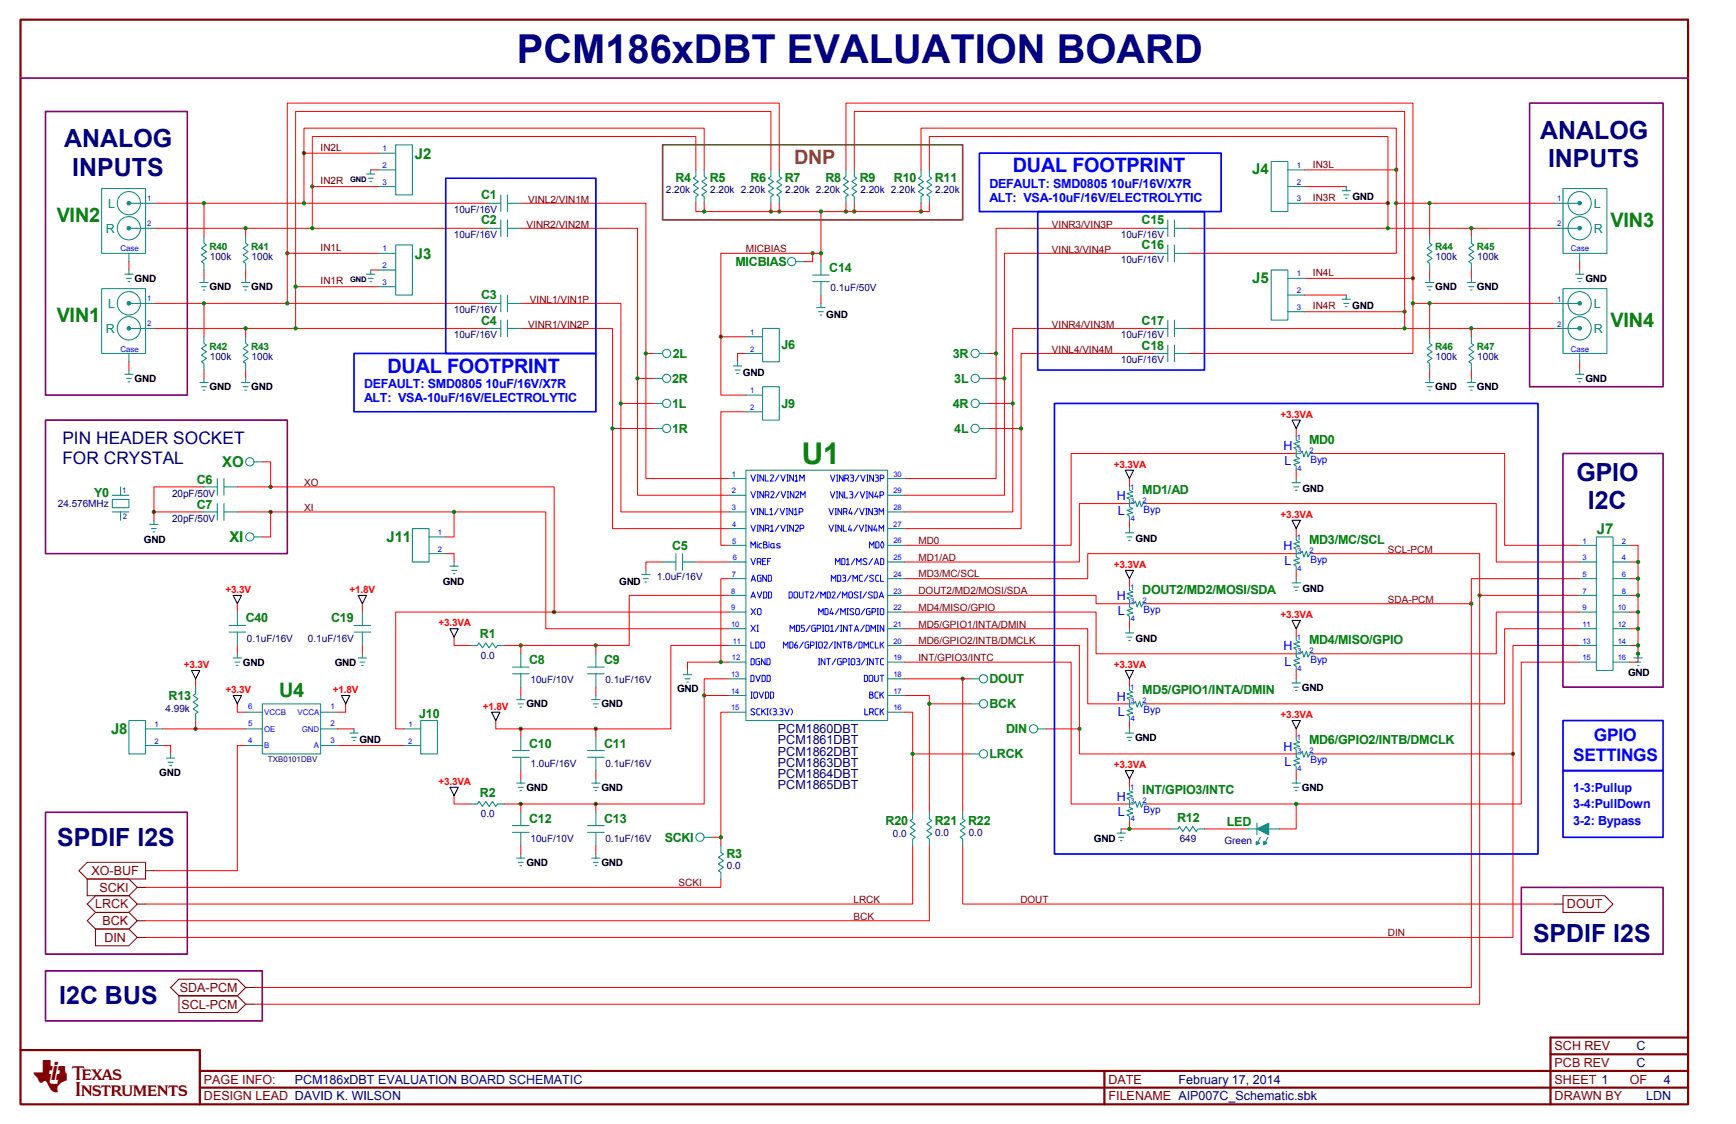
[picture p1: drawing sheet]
<svg xmlns="http://www.w3.org/2000/svg" width="432mm" height="279mm" viewBox="0 0 432 279" stroke-linecap="round" stroke-linejoin="round" font-family="sans-serif">
<defs><g id="words">
<text font-size="9.9" fill="#000080" x="128.6" y="15.5">PCM186xDBT EVALUATION BOARD</text>
<text font-size="7.5" fill="#800000" x="8.4" y="270.6">TI</text>
<text font-size="7.4" fill="#008000" x="199.4" y="115.4">U1</text>
<g font-size="6.2" fill="#000080">
<text x="383.1" y="34.5">ANALOG</text>
<text x="16" y="36.6">ANALOG</text>
<text x="385" y="41.6">INPUTS</text>
<text x="18" y="43.7">INPUTS</text>
<text x="392.1" y="119.5">GPIO</text>
<text x="394.9" y="126.6">I2C</text>
<text x="14.2" y="210.2">SPDIF I2S</text>
<text x="381.3" y="234">SPDIF I2S</text>
<text x="14.7" y="249.6">I2C BUS</text>
</g>
<text font-size="4.9" fill="#808000" x="197.5" y="40.8">DNP</text>
<g font-size="4.9" fill="#00f">
<text x="251.9" y="42.9">DUAL FOOTPRINT</text>
<text x="96.4" y="92.6">DUAL FOOTPRINT</text>
</g>
<g font-size="4.9" fill="#008000">
<text x="14.1" y="55.2">VIN2</text>
<text x="400.6" y="56.4">VIN3</text>
<text x="14.1" y="80.1">VIN1</text>
<text x="400.6" y="81.3">VIN4</text>
<text x="69.5" y="173.3">U4</text>
</g>
<g font-size="4.3" fill="#000080">
<text x="15.5" y="110.3">PIN HEADER SOCKET</text>
<text x="15.5" y="115.3">FOR CRYSTAL</text>
</g>
<g font-size="4.3" fill="#00f">
<text x="396.5" y="184.2">GPIO</text>
<text x="391.3" y="189.2">SETTINGS</text>
</g>
<g font-size="3.7" fill="#008000">
<text x="103.2" y="39.4">J2</text>
<text x="311.5" y="43.3">J4</text>
<text x="103.2" y="64.3">J3</text>
<text x="311.5" y="70.3">J5</text>
<text x="55.3" y="116">XO</text>
<text x="57.1" y="134.6">XI</text>
<text x="96.1" y="134.8">J11</text>
<text x="397.2" y="132.9">J7</text>
<text x="27.6" y="182.5">J8</text>
</g>
<g font-size="3.1" fill="#008000">
<text x="168" y="45.3">R4</text>
<text x="176.5" y="45.3">R5</text>
<text x="186.6" y="45.3">R6</text>
<text x="195.2" y="45.3">R7</text>
<text x="205.3" y="45.3">R8</text>
<text x="213.9" y="45.3">R9</text>
<text x="222.4" y="45.3">R10</text>
<text x="232.5" y="45.3">R11</text>
<text x="119.7" y="49.6">C1</text>
<text x="119.7" y="55.8">C2</text>
<text x="284" y="55.8">C15</text>
<text x="284" y="62">C16</text>
<text x="182.9" y="66.1">MICBIAS</text>
<text x="206.3" y="67.6">C14</text>
<text x="119.7" y="74.4">C3</text>
<text x="119.7" y="80.7">C4</text>
<text x="284" y="80.7">C17</text>
<text x="167.3" y="88.9">2L</text>
<text x="194.4" y="86.8">J6</text>
<text x="237" y="88.9">3R</text>
<text x="284" y="86.9">C18</text>
<text x="167.2" y="95.1">2R</text>
<text x="237.3" y="95.1">3L</text>
<text x="167.2" y="101.4">1L</text>
<text x="194.4" y="101.3">J9</text>
<text x="237" y="101.4">4R</text>
<text x="167.2" y="107.6">1R</text>
<text x="237.3" y="107.6">4L</text>
<text x="325.6" y="110.3">MD0</text>
<text x="23.4" y="123.4">Y0</text>
<text x="48.9" y="120.3">C6</text>
<text x="284.1" y="122.8">MD1/AD</text>
<text x="48.9" y="126.5">C7</text>
<text x="167.2" y="136.7">C5</text>
<text x="325.6" y="135.2">MD3/MC/SCL</text>
<text x="284.1" y="147.7">DOUT2/MD2/MOSI/SDA</text>
<text x="61.1" y="154.7">C40</text>
<text x="82.4" y="154.7">C19</text>
<text x="119.4" y="158.7">R1</text>
<text x="325.6" y="160.1">MD4/MISO/GPIO</text>
<text x="131.6" y="165.1">C8</text>
<text x="150.3" y="165.1">C9</text>
<text x="41.9" y="173.9">R13</text>
<text x="246.1" y="169.8">DOUT</text>
<text x="284.1" y="172.6">MD5/GPIO1/INTA/DMIN</text>
<text x="104.2" y="178.6">J10</text>
<text x="246.1" y="176">BCK</text>
<text x="131.6" y="185.8">C10</text>
<text x="150.3" y="185.8">C11</text>
<text x="250.2" y="182.2">DIN</text>
<text x="325.6" y="185">MD6/GPIO2/INTB/DMCLK</text>
<text x="246.1" y="188.5">LRCK</text>
<text x="284.1" y="197.4">INT/GPIO3/INTC</text>
<text x="119.4" y="198.1">R2</text>
<text x="131.6" y="204.5">C12</text>
<text x="150.3" y="204.5">C13</text>
<text x="165.3" y="209.2">SCKI</text>
<text x="220.3" y="205">R20</text>
<text x="232.5" y="205">R21</text>
<text x="240.8" y="205">R22</text>
<text x="292.8" y="204.3">R12</text>
<text x="305.2" y="205.3">LED</text>
<text x="180.7" y="213.3">R3</text>
</g>
<g font-size="3.1" fill="#00f">
<text x="246.1" y="46.7">DEFAULT: SMD0805 10uF/16V/X7R</text>
<text x="246.1" y="50.2">ALT: VSA-10uF/16V/ELECTROLYTIC</text>
<text x="90.6" y="96.5">DEFAULT: SMD0805 10uF/16V/X7R</text>
<text x="90.6" y="100">ALT: VSA-10uF/16V/ELECTROLYTIC</text>
<text x="319.3" y="111.9">H</text>
<text x="319.5" y="115.7">L</text>
<text x="277.8" y="124.4">H</text>
<text x="278" y="128.1">L</text>
<text x="319.3" y="136.8">H</text>
<text x="319.5" y="140.5">L</text>
<text x="277.8" y="149.2">H</text>
<text x="278" y="153">L</text>
<text x="319.3" y="161.7">H</text>
<text x="319.5" y="165.4">L</text>
<text x="277.8" y="174.1">H</text>
<text x="278" y="177.9">L</text>
<text x="319.3" y="186.6">H</text>
<text x="319.5" y="190.3">L</text>
<text x="391.3" y="196.8">1-3:Pullup</text>
<text x="277.8" y="199">H</text>
<text x="278" y="202.8">L</text>
<text x="391.3" y="200.9">3-4:PullDown</text>
<text x="391.3" y="205.1">3-2: Bypass</text>
</g>
<g font-size="3.1" fill="#008080">
<text x="26.9" y="51.6">L</text>
<text x="396.5" y="51.6">L</text>
<text x="26.3" y="57.8">R</text>
<text x="396.4" y="57.8">R</text>
<text x="26.9" y="76.5">L</text>
<text x="396.5" y="76.5">L</text>
<text x="26.3" y="82.7">R</text>
<text x="396.4" y="82.7">R</text>
</g>
<g font-size="3.1" fill="#000080">
<text x="193.5" y="185">PCM1861DBT</text>
<text x="193.5" y="182.1">PCM1860DBT</text>
<text x="193.5" y="190.6">PCM1863DBT</text>
<text x="193.5" y="187.9">PCM1862DBT</text>
<text x="193.5" y="196">PCM1865DBT</text>
<text x="193.5" y="193.3">PCM1864DBT</text>
<text x="407.1" y="261">C</text>
<text x="73.3" y="269.3">PCM186xDBT EVALUATION BOARD SCHEMATIC</text>
<text x="293.1" y="269.3">February 17, 2014</text>
<text x="407.1" y="265.2">C</text>
<text x="413.8" y="269.3">4</text>
<text x="409.4" y="273.5">LDN</text>
</g>
<g font-size="3.1" fill="#800000">
<text x="22.8" y="217.5">XO-BUF</text>
<text x="24.7" y="221.7">SCKI</text>
<text x="23.6" y="225.8">LRCK</text>
<text x="389.8" y="225.8">DOUT</text>
<text x="25.5" y="230">BCK</text>
<text x="26" y="234.1">DIN</text>
<text x="44.7" y="246.6">SDA-PCM</text>
<text x="45.1" y="250.7">SCL-PCM</text>
<text x="386.7" y="261">SCH REV</text>
<text x="50.7" y="269.3">PAGE INFO:</text>
<text x="275.7" y="269.3">DATE</text>
<text x="386.7" y="265.2">PCB REV</text>
<text x="386.7" y="269.3">SHEET 1</text>
<text x="405.4" y="269.3">OF</text>
<text x="50.7" y="273.5">DESIGN LEAD DAVID K. WILSON</text>
<text x="275.7" y="273.5">FILENAME AIP007C_Schematic.sbk</text>
<text x="386.7" y="273.5">DRAWN BY</text>
</g>
<g font-size="2.5" fill="#800000">
<text x="79.8" y="37.5">IN2L</text>
<text x="326.6" y="41.7">IN3L</text>
<text x="79.8" y="45.8">IN2R</text>
<text x="131.4" y="50.4">VINL2/VIN1M</text>
<text x="326.6" y="50">IN3R</text>
<text x="131" y="56.6">VINR2/VIN2M</text>
<text x="261.6" y="56.6">VINR3/VIN3P</text>
<text x="79.8" y="62.4">IN1L</text>
<text x="185.5" y="62.7">MICBIAS</text>
<text x="261.6" y="62.8">VINL3/VIN4P</text>
<text x="79.8" y="70.7">IN1R</text>
<text x="326.6" y="68.6">IN4L</text>
<text x="131.8" y="75.3">VINL1/VIN1P</text>
<text x="326.6" y="76.9">IN4R</text>
<text x="131.4" y="81.5">VINR1/VIN2P</text>
<text x="261.6" y="81.5">VINR4/VIN3M</text>
<text x="261.6" y="87.7">VINL4/VIN4M</text>
<text x="75.6" y="120.7">XO</text>
<text x="75.6" y="126.9">XI</text>
<text x="228.5" y="135.2">MD0</text>
<text x="345.2" y="137.4">SCL-PCM</text>
<text x="228.5" y="139.4">MD1/AD</text>
<text x="228.5" y="143.5">MD3/MC/SCL</text>
<text x="228.5" y="147.6">DOUT2/MD2/MOSI/SDA</text>
<text x="345.2" y="149.8">SDA-PCM</text>
<text x="228.5" y="151.9">MD4/MISO/GPIO</text>
<text x="228.5" y="160.2">MD6/GPIO2/INTB/DMCLK</text>
<text x="228.5" y="156">MD5/GPIO1/INTA/DMIN</text>
<text x="228.5" y="164.3">INT/GPIO3/INTC</text>
<text x="168.8" y="220.3">SCKI</text>
<text x="212.3" y="224.5">LRCK</text>
<text x="253.8" y="224.5">DOUT</text>
<text x="212.3" y="228.6">BCK</text>
<text x="345.2" y="232.6">DIN</text>
</g>
<g font-size="2.5" fill="#000080">
<text x="112.9" y="53">10uF/16V</text>
<text x="165.6" y="48">2.20k</text>
<text x="176.7" y="48">2.20k 2.20k</text>
<text x="195.3" y="48">2.20k 2.20k</text>
<text x="214" y="48">2.20k 2.20k</text>
<text x="232.6" y="48">2.20k</text>
<text x="112.9" y="59.2">10uF/16V</text>
<text x="278.8" y="59.2">10uF/16V</text>
<text x="52.2" y="64.6">100k</text>
<text x="62.6" y="64.6">100k</text>
<text x="278.8" y="65.4">10uF/16V</text>
<text x="357.1" y="64.6">100k</text>
<text x="367.5" y="64.6">100k</text>
<text x="112.9" y="77.8">10uF/16V</text>
<text x="206.6" y="72.4">0.1uF/50V</text>
<text x="52.2" y="89.5">100k</text>
<text x="62.6" y="89.5">100k</text>
<text x="112.9" y="84.1">10uF/16V</text>
<text x="278.8" y="84.1">10uF/16V</text>
<text x="357.1" y="89.5">100k</text>
<text x="367.5" y="89.5">100k</text>
<text x="278.8" y="90.3">10uF/16V</text>
<text x="42.8" y="123.5">20pF/50V</text>
<text x="14.4" y="126">24.576MHz</text>
<text x="42.8" y="129.7">20pF/50V</text>
<text x="163.4" y="144.3">1.0uF/16V</text>
<text x="61.4" y="159.5">0.1uF/16V</text>
<text x="76.6" y="159.5">0.1uF/16V</text>
<text x="119.6" y="163.7">0.0</text>
<text x="132" y="169.8">10uF/10V</text>
<text x="150.6" y="169.8">0.1uF/16V</text>
<text x="41.2" y="176.9">4.99k</text>
<text x="132" y="190.6">1.0uF/16V</text>
<text x="150.6" y="190.6">0.1uF/16V</text>
<text x="119.6" y="203.1">0.0</text>
<text x="132" y="209.3">10uF/10V</text>
<text x="150.6" y="209.3">0.1uF/16V</text>
<text x="222.1" y="208">0.0</text>
<text x="232.6" y="207.7">0.0</text>
<text x="240.9" y="207.7">0.0</text>
<text x="293.5" y="209.3">649</text>
<text x="304.6" y="209.8">Green</text>
<text x="180.8" y="216">0.0</text>
</g>
<g font-size="2.5">
<text x="336.4" y="49.7">GND</text>
<text x="33.5" y="70">GND</text>
<text x="394.3" y="70">GND</text>
<text x="52.1" y="72.1">GND</text>
<text x="62.5" y="72.1">GND</text>
<text x="336.3" y="76.7">GND</text>
<text x="357" y="72.1">GND</text>
<text x="367.4" y="72.1">GND</text>
<text x="205.5" y="79">GND</text>
<text x="33.5" y="94.9">GND</text>
<text x="184.8" y="93.5">GND</text>
<text x="394.3" y="94.9">GND</text>
<text x="52.1" y="97">GND</text>
<text x="62.5" y="97">GND</text>
<text x="357" y="97">GND</text>
<text x="367.4" y="97">GND</text>
<text x="323.9" y="122.3">GND</text>
<text x="35.8" y="135">GND</text>
<text x="282.5" y="134.7">GND</text>
<text x="110.1" y="145.3">GND</text>
<text x="154" y="145.3">GND</text>
<text x="323.9" y="147.2">GND</text>
<text x="282.5" y="159.6">GND</text>
<text x="60.4" y="165.4">GND</text>
<text x="83.2" y="165.4">GND</text>
<text x="168.4" y="172.1">GND</text>
<text x="323.8" y="171.7">GND</text>
<text x="405" y="168.1">GND</text>
<text x="130.9" y="175.8">GND</text>
<text x="149.6" y="175.8">GND</text>
<text x="89.4" y="184.7">GND</text>
<text x="282.3" y="184.1">GND</text>
<text x="39.6" y="193">GND</text>
<text x="130.9" y="196.6">GND</text>
<text x="149.6" y="196.6">GND</text>
<text x="323.8" y="196.6">GND</text>
<text x="272.1" y="209.4">GND</text>
<text x="130.9" y="215.2">GND</text>
<text x="149.6" y="215.2">GND</text>
</g>
<g font-size="2.5" fill="#008000">
<text x="52.1" y="62.1">R40</text>
<text x="62.5" y="62.1">R41</text>
<text x="357" y="62.1">R44</text>
<text x="367.3" y="62.1">R45</text>
<text x="52.1" y="87">R42</text>
<text x="62.5" y="87">R43</text>
<text x="357" y="87">R46</text>
<text x="367.3" y="87">R47</text>
</g>
<g font-size="2.5" fill="#f00">
<text x="318.5" y="103.8">+3.3VA</text>
<text x="277" y="116.2">+3.3VA</text>
<text x="318.5" y="128.7">+3.3VA</text>
<text x="277" y="141.1">+3.3VA</text>
<text x="56.1" y="147.4">+3.3V</text>
<text x="86.9" y="147.4">+1.8V</text>
<text x="109.1" y="155.7">+3.3VA</text>
<text x="318.5" y="153.6">+3.3VA</text>
<text x="45.7" y="166">+3.3V</text>
<text x="277" y="166">+3.3VA</text>
<text x="56.1" y="172.3">+3.3V</text>
<text x="82.8" y="172.3">+1.8V</text>
<text x="120.1" y="176.4">+1.8V</text>
<text x="318.5" y="178.5">+3.3VA</text>
<text x="277" y="190.9">+3.3VA</text>
<text x="109.1" y="195.1">+3.3VA</text>
</g>
<g font-size="2.5" fill="#00f">
<text x="325.9" y="115">Byp</text>
<text x="284.5" y="127.5">Byp</text>
<text x="325.9" y="139.9">Byp</text>
<text x="284.5" y="152.4">Byp</text>
<text x="325.9" y="164.8">Byp</text>
<text x="284.5" y="177.3">Byp</text>
<text x="325.9" y="189.7">Byp</text>
<text x="284.5" y="202.1">Byp</text>
</g>
<g font-size="2" fill="#00f">
<text x="95.1" y="41.8">2</text>
<text x="95.1" y="37.6">1</text>
<text x="322.5" y="41.8">1</text>
<text x="95.1" y="45.9">3</text>
<text x="322.5" y="45.9">2</text>
<text x="322.5" y="50.1">3</text>
<text x="30" y="62.5">Case</text>
<text x="95.1" y="62.5">1</text>
<text x="390.7" y="62.5">Case</text>
<text x="95.1" y="66.7">2</text>
<text x="95.1" y="70.8">3</text>
<text x="322.5" y="68.7">1</text>
<text x="322.5" y="72.9">2</text>
<text x="322.5" y="77">3</text>
<text x="30" y="87.4">Case</text>
<text x="390.7" y="87.4">Case</text>
<text x="61.8" y="176.3">6</text>
<text x="65.7" y="177.7">VCCB</text>
<text x="74" y="177.7">VCCA</text>
<text x="82.2" y="176.3">1</text>
<text x="61.8" y="184.6">4</text>
<text x="61.8" y="180.5">5</text>
<text x="65.7" y="181.8">OE</text>
<text x="65.7" y="186">B</text>
<text x="75" y="181.8">GND</text>
<text x="78" y="186">A</text>
<text x="82.2" y="184.6">3</text>
<text x="82.2" y="180.5">2</text>
</g>
<text font-size="2" fill="#000080" x="66.7" y="189.3">TXB0101DBV</text>
<g font-size="1.9">
<text x="87.1" y="45.3">GND</text>
<text x="87.1" y="70.1">GND</text>
</g>
<g font-size="1.9" fill="#00f">
<text x="36.6" y="49.8">1</text>
<text x="387.3" y="50.1">1</text>
<text x="36.6" y="56.1">2</text>
<text x="387.3" y="56.3">2</text>
<text x="36.6" y="74.7">1</text>
<text x="387.3" y="75">1</text>
<text x="36.6" y="81">2</text>
<text x="186.6" y="83.3">1</text>
<text x="387.3" y="81.2">2</text>
<text x="186.6" y="87.4">2</text>
<text x="186.6" y="101.9">2</text>
<text x="186.6" y="97.8">1</text>
<text x="322.6" y="109.4">1</text>
<text x="325.7" y="112.5">2</text>
<text x="182.1" y="118.5">1</text>
<text x="222.2" y="118.5">30</text>
<text x="322.7" y="117">4</text>
<text x="30.4" y="122.6">1</text>
<text x="182.1" y="122.6">2</text>
<text x="222.2" y="122.6">29</text>
<text x="281.1" y="121.8">1</text>
<text x="284.2" y="125">2</text>
<text x="30.6" y="129">2</text>
<text x="182.1" y="126.8">3</text>
<text x="182.1" y="131.1">4</text>
<text x="222.2" y="131">27</text>
<text x="222.2" y="126.8">28</text>
<text x="281.3" y="129.4">4</text>
<text x="108.9" y="133.1">1</text>
<text x="108.9" y="137.2">2</text>
<text x="182.1" y="135.2">5</text>
<text x="222.2" y="135.1">26</text>
<text x="322.6" y="134.3">1</text>
<text x="325.7" y="137.4">2</text>
<text x="393.6" y="135.1">1</text>
<text x="403.4" y="135.1">2</text>
<text x="182.1" y="143.4">7</text>
<text x="182.3" y="139.2">6</text>
<text x="222.2" y="143.4">24</text>
<text x="222.2" y="139.2">25</text>
<text x="322.7" y="141.9">4</text>
<text x="393.6" y="139.2">3</text>
<text x="393.6" y="143.4">5</text>
<text x="403.4" y="143.4">6</text>
<text x="403.4" y="139.3">4</text>
<text x="181.8" y="147.5">8</text>
<text x="222.2" y="147.5">23</text>
<text x="281.1" y="146.7">1</text>
<text x="284.2" y="149.9">2</text>
<text x="393.6" y="147.6">7</text>
<text x="403.4" y="147.6">8</text>
<text x="181.8" y="155.8">10</text>
<text x="181.8" y="151.7">9</text>
<text x="222.2" y="155.8">21</text>
<text x="222.2" y="151.7">22</text>
<text x="281.3" y="154.3">4</text>
<text x="393.6" y="151.7">9</text>
<text x="393.6" y="155.9">11</text>
<text x="402.4" y="155.9">12</text>
<text x="402.4" y="151.7">10</text>
<text x="182.3" y="160">11</text>
<text x="222.2" y="160">20</text>
<text x="322.6" y="159.2">1</text>
<text x="393.6" y="160">13</text>
<text x="402.4" y="160">14</text>
<text x="182.1" y="164.1">12</text>
<text x="222.2" y="164.1">19</text>
<text x="322.7" y="166.7">4</text>
<text x="325.7" y="162.3">2</text>
<text x="393.6" y="164.2">15</text>
<text x="402.4" y="164.2">16</text>
<text x="181.8" y="168.3">13</text>
<text x="181.8" y="172.4">14</text>
<text x="222.2" y="168.3">18</text>
<text x="222.2" y="172.4">17</text>
<text x="281.1" y="171.6">1</text>
<text x="181.8" y="176.6">15</text>
<text x="222.2" y="176.6">16</text>
<text x="281.3" y="179.2">4</text>
<text x="284.2" y="174.8">2</text>
<text x="38.4" y="184.9">2</text>
<text x="38.4" y="180.8">1</text>
<text x="101.5" y="184.9">2</text>
<text x="101.6" y="180.8">1</text>
<text x="322.6" y="184">1</text>
<text x="322.7" y="191.6">4</text>
<text x="325.7" y="187.2">2</text>
<text x="281.1" y="196.5">1</text>
<text x="284.2" y="199.6">2</text>
<text x="281.3" y="204.1">4</text>
</g>
<g font-size="1.7" fill="#00f">
<text x="322.7" y="112.5">3</text>
<text x="281.2" y="124.9">3</text>
<text x="322.7" y="137.4">3</text>
<text x="281.2" y="149.8">3</text>
<text x="322.7" y="162.3">3</text>
<text x="281.2" y="174.7">3</text>
<text x="322.7" y="187.1">3</text>
<text x="281.2" y="199.6">3</text>
</g>
</g></defs>
<g fill="none" stroke="#f00" stroke-width=".25">
<path d="M75.6 38.1h18.7M38.3 50.5h82.9M38.3 56.7h82.9M50.7 50.5v8.3M61.1 56.7v2.1M77.7 46.4h16.6M92.2 42.2h2.1M129.5 56.7h29.1v66.4h22.8M129.5 50.5h31.2v68.5h20.7M173.1 50.5v2.1h58.1v-2.1M173.1 42.2v-8.3h-95.4v22.8M175.2 50.5v2.1"/>
<path d="M175.2 42.2v-10.3h-99.6v18.6M191.7 42.2v-14.5h-118.2v53.9M191.7 50.5v2.1M193.8 42.2v-16.6h-122.3v49.8M193.8 50.5v2.1M204.2 52.6v12.4M210.4 42.2v-16.6h141.1v62.3h-56.1M210.4 50.5v2.1M212.5 42.2v-14.5h136.9v53.9M212.5 50.5v2.1M229.1 50.5v2.1M229.1 42.2v-10.3h118.2v31.1h-51.9"/>
<path d="M231.2 42.2v-8.3h114v22.8M287.1 56.7h-39.3v62.3h-22.9M295.4 56.7h91.3M324.5 50.5h20.7M324.5 42.2h22.8M324.5 46.4h10.4M347.3 50.5h39.4M355.6 50.5v8.3M366 56.7v2.1M32.1 65v2.1M38.3 75.4h82.9M50.7 75.4v8.3"/>
<path d="M50.7 67.1v2.1M61.1 67.1v2.1M71.5 63h22.8M73.5 71.3h20.8M92.2 67.1h2.1M129.5 75.4h24.9v51.9h27M202.1 63v2h-2.1M204.2 63h-24.9v35.2h6.2M204.2 73.3v2.1M287.1 63h-37.3v60.1h-24.9M324.5 69.2h27M324.5 77.5h24.9"/>
<path d="M324.5 73.3h10.4M351.5 75.4h35.2M355.6 67.1v2.1M355.6 75.4v8.3M366 67.1v2.1M392.9 65v2.1M32.1 89.9v2.1M38.3 81.6h82.9M50.7 92v2.1M61.1 81.6v2.1M61.1 92v2.1M129.5 81.6h22.9v49.8h29"/>
<path d="M158.6 94.1h4.1M160.7 87.9h2M179.3 83.7h6.2M185.5 87.9h-2v2M245.7 87.9h2.1M245.7 94.1h4.1M287.1 81.6h-35.2v45.7h-27M287.1 87.9h-33.1v43.5h-29.1M295.4 81.6h91.3M355.6 92v2.1M366 81.6v2.1M366 92v2.1"/>
<path d="M392.9 89.9v2.1M65.2 114.8h2.1v6.2h70.5v31.1M152.4 106.5h10.3M154.4 100.3h8.3M185.5 102.4h-6.2v33.2h2.1M245.7 100.3h6.2M245.7 106.5h8.3M280.9 119v2M322.4 112.7h-56v22.9h-41.5M322.4 106.5v2.1M322.4 116.9v2.1M326.6 112.7h47.6v22.9h18.7"/>
<path d="M38.3 127.3h12.4M50.7 121h-12.4v8.3M59 127.3h76.8v29h45.6M59 121h8.3M67.3 127.3v6.2h-2.1M110.9 137.6h2v2.1M112.9 127.3v6.2h-2M164.8 139.7h-4.1v2.1M173.1 139.7h8.3M280.9 129.3v2.1M280.9 125.2h-12.4v14.5h-43.6M285.1 125.2h87.1v14.5h20.7"/>
<path d="M322.4 137.6h-51.8v6.2h-45.7M322.4 131.4v2.1M326.6 137.6h41.4v10.4h24.9M405.4 139.7h2M405.4 135.6h2v29h-2M59 150.1v2M90.1 150.1v2M112.9 158.4v2h4.2M181.4 148h-24.9v12.4h-31.1M181.4 152.1h-83v29.1h2.1M181.4 143.8h-2.1v20.8M224.9 152.1h47.7v10.4h49.8"/>
<path d="M224.9 156.3h45.7v18.7h10.3M224.9 148h47.7v2.1h8.3M280.9 143.8v2.1M280.9 154.2v2.1M322.4 141.8v2M322.4 156.3v2.1M366 150.1v95.4h-302.8M368 148v101.6h-304.8M392.9 156.3h-18.7v18.7h-89.1M392.9 152.1h-20.7v10.4h-45.6M392.9 143.8h-26.9v6.3h-80.9M405.4 156.3h2"/>
<path d="M405.4 152.1h2M405.4 148h2M405.4 143.8h2M48.7 168.7v2.1M48.7 179.1v2.1M59 175v2h2.1M59 160.4v2.1M86 175v2h-2.1M90.1 160.4v2.1M129.5 160.4v2.1M129.5 170.8v2.1M148.2 170.8v2.1"/>
<path d="M148.2 160.4v2.1M181.4 164.6h-10.4v2.1M181.4 177h-2.1v33.2M181.4 168.7h-6.2v4.2M181.4 172.9h-6.2v27h-49.8M181.4 160.4h-14.5v20.8h-43.6v-2.1M224.9 168.7h16.6M224.9 164.6h41.5v35.3h14.5M224.9 160.4h43.6v27h53.9M224.9 177h2.1v24.9M224.9 172.9h6.3v29M231.2 175h10.3"/>
<path d="M239.5 168.7v33.2M280.9 168.7v2.1M280.9 179.1v2.1M322.4 166.7v2M392.9 160.4h-16.6v72.6h-340.1M392.9 164.6h-14.5v35.3h-93.3M405.4 160.4h2M40.4 181.2h20.7M40.4 185.3h2v2.1M61.1 185.3h-2.1v31.1h-20.7M83.9 185.3h16.6M83.9 181.2h4.2"/>
<path d="M112.9 197.8v2.1h4.2M129.5 181.2v2.1M129.5 199.9v2M129.5 191.6v2M148.2 181.2v2.1M148.2 191.6v2M148.2 199.9v2M227 187.4h14.5M260.2 181.2h8.3M280.9 193.6v2.1M322.4 199.9v6.2h-4.1M322.4 181.2v2.1"/>
<path d="M322.4 191.6v2M326.6 187.4h49.7M129.5 210.2v2.1M148.2 210.2v2.1M177.2 208.1h2.1M179.3 218.5v2.1h-143.1M227 210.2v14.5h-190.8M231.2 210.2v18.7h-195M239.5 210.2v14.5h147.2M278.8 206.1h12.5M280.9 204v2.1M299.6 206.1h10.4"/>
</g>
<g fill="#008000" stroke="#008000" stroke-width=".25">
<circle cx="129.5" cy="199.8" r=".4"/>
<circle cx="148.2" cy="160.4" r=".4"/>
<circle cx="129.5" cy="160.4" r=".4"/>
<circle cx="148.2" cy="199.8" r=".4"/>
<circle cx="148.2" cy="181.2" r=".4"/>
<circle cx="129.5" cy="181.2" r=".4"/>
<circle cx="175.2" cy="172.9" r=".4"/>
<circle cx="212.5" cy="52.6" r=".41"/>
<circle cx="210.4" cy="52.6" r=".41"/>
<circle cx="193.8" cy="52.6" r=".4"/>
<circle cx="77.7" cy="46.4" r=".41"/>
<circle cx="75.6" cy="38.1" r=".41"/>
<circle cx="71.5" cy="62.9" r=".4"/>
<circle cx="345.2" cy="50.5" r=".4"/>
<circle cx="407.4" cy="162.5" r=".4"/>
<circle cx="407.4" cy="160.4" r=".4"/>
<circle cx="407.4" cy="156.3" r=".41"/>
<circle cx="407.4" cy="152.1" r=".41"/>
<circle cx="407.4" cy="148" r=".41"/>
<circle cx="407.4" cy="143.8" r=".41"/>
<circle cx="407.4" cy="139.7" r=".41"/>
<circle cx="376.3" cy="187.4" r=".4"/>
<circle cx="239.4" cy="168.7" r=".4"/>
<circle cx="154.4" cy="100.3" r=".4"/>
<circle cx="152.3" cy="106.5" r=".4"/>
<circle cx="229.1" cy="52.6" r=".4"/>
<circle cx="191.7" cy="52.6" r=".4"/>
<circle cx="175.2" cy="52.6" r=".4"/>
<circle cx="77.7" cy="56.7" r=".4"/>
<circle cx="75.6" cy="50.5" r=".4"/>
<circle cx="73.5" cy="81.6" r=".4"/>
<circle cx="71.5" cy="75.4" r=".4"/>
<circle cx="347.3" cy="42.2" r=".41"/>
<circle cx="351.4" cy="69.2" r=".4"/>
<circle cx="351.4" cy="75.4" r=".4"/>
<circle cx="347.3" cy="50.5" r=".4"/>
<circle cx="345.2" cy="56.7" r=".4"/>
<circle cx="202.1" cy="62.9" r=".4"/>
<circle cx="204.2" cy="52.6" r=".4"/>
<circle cx="179.3" cy="83.7" r=".4"/>
<circle cx="204.2" cy="62.9" r=".4"/>
<circle cx="322.4" cy="199.8" r=".41"/>
<circle cx="38.3" cy="127.3" r=".4"/>
<circle cx="67.3" cy="127.3" r=".4"/>
<circle cx="280.9" cy="206.1" r=".4"/>
<circle cx="160.6" cy="87.8" r=".4"/>
<circle cx="158.6" cy="94.1" r=".4"/>
<circle cx="254" cy="106.5" r=".4"/>
<circle cx="251.9" cy="100.3" r=".4"/>
<circle cx="249.8" cy="94.1" r=".4"/>
<circle cx="247.7" cy="87.8" r=".4"/>
<circle cx="231.1" cy="174.9" r=".4"/>
<circle cx="227" cy="187.4" r=".41"/>
<circle cx="368" cy="148" r=".41"/>
<circle cx="67.3" cy="121" r=".4"/>
<circle cx="137.8" cy="152.1" r=".41"/>
<circle cx="112.9" cy="127.3" r=".41"/>
<circle cx="50.7" cy="50.5" r=".4"/>
<circle cx="61.1" cy="56.7" r=".4"/>
<circle cx="50.7" cy="75.4" r=".4"/>
<circle cx="61.1" cy="81.6" r=".4"/>
<circle cx="355.6" cy="50.5" r=".4"/>
<circle cx="365.9" cy="56.7" r=".4"/>
<circle cx="349.4" cy="77.5" r=".4"/>
<circle cx="349.4" cy="81.6" r=".4"/>
<circle cx="355.6" cy="75.4" r=".4"/>
<circle cx="365.9" cy="81.6" r=".4"/>
<circle cx="48.6" cy="181.2" r=".4"/>
<circle cx="73.5" cy="71.2" r=".4"/>
<circle cx="365.9" cy="150.1" r=".41"/>
<circle cx="179.3" cy="208.1" r=".4"/>
<circle cx="179.3" cy="164.6" r=".4"/>
<circle cx="268.5" cy="181.2" r=".4"/>
</g>
<g fill="none" stroke="#008080" stroke-width=".25">
<path d="M94.3 38.1h4.1M98.4 36h4.2v12.5h-4.2zM25.3 46.9h10.9v16.1h-10.9zM32.1 56.7h6.2M32.1 50.5h6.2M50.7 58.8v1.7l.7 .4-1.3 .8 1.3 .8-1.3 .9 1.3 .8-1.3 .8 .6 .4v1.7M61.1 58.8v1.7l.6 .4-1.2 .8 1.2 .8-1.2 .9 1.2 .8-1.2 .8 .6 .4v1.7M91.2 43.3h1M91.6 44.3h1.2M92 45.1h.4M92.2 42.2v1.1h1M94.3 42.2h4.1"/>
<path d="M94.3 46.4h4.1M121.2 56.7h3.4M121.2 50.5h3.4M124.6 48.5v4.1M124.6 54.7v4.1M126.2 56.7h3.3M126.2 50.5h3.3M126.2 48.5v4.1M126.2 54.7v4.1M173.1 42.2v1.7l-.6 .4 1.2 .8-1.2 .9 1.2 .8-1.2 .8 1.2 .9-.6 .4v1.6M175.2 42.2v1.7l.6 .4-1.3 .8 1.3 .9-1.3 .8 1.3 .8-1.3 .9 .7 .4v1.6M191.7 42.2v1.7l-.6 .4 1.3 .8-1.3 .9 1.3 .8-1.3 .8 1.3 .9-.7 .4v1.6"/>
<path d="M193.8 42.2v1.7l.7 .4-1.3 .8 1.3 .9-1.3 .8 1.3 .8-1.3 .9 .6 .4v1.6M210.4 42.2v1.7l-.6 .4 1.2 .8-1.2 .9 1.2 .8-1.2 .8 1.2 .9-.6 .4v1.6M212.5 42.2v1.7l.6 .4-1.2 .8 1.2 .9-1.2 .8 1.2 .8-1.2 .9 .6 .4v1.6M229.1 42.2v1.7l-.6 .4 1.2 .8-1.2 .9 1.2 .8-1.2 .8 1.2 .9-.6 .4v1.6M231.2 42.2v1.7l.6 .4-1.3 .8 1.3 .9-1.3 .8 1.3 .8-1.3 .9 .7 .4v1.6M287.1 56.7h3.4M290.5 54.7v4.1M292.1 56.7h3.3M292.1 54.7v4.1M316.2 40.2h4.1v12.4h-4.1zM320.3 50.5h4.2M320.3 42.2h4.2"/>
<path d="M320.3 46.4h4.2M334.2 48.5h1.3M334.6 49.3h.5M334.9 46.4v1h-1.1M334.9 47.4h1M355.6 58.8v1.7l.6 .4-1.2 .8 1.2 .8-1.2 .9 1.2 .8-1.2 .8 .6 .4v1.7M366 58.8v1.7l.6 .4-1.3 .8 1.3 .8-1.3 .9 1.3 .8-1.3 .8 .7 .4v1.7M386.7 56.7h6.2M386.7 50.5h6.2M388.8 46.9h10.9v16.1h-10.9zM25.3 71.8h10.9v16.1h-10.9zM31 68.2h1.1"/>
<path d="M31.4 69.2h1.3M31.9 70h.4M32.1 67.1v1.1h1M32.1 63v2M32.1 75.4h6.2M49.7 70.2h1M50.1 71.3h1.3M50.5 72.1h.4M50.7 69.2v1h1.1M60.1 70.2h1M60.5 71.3h1.2M60.9 72.1h.4"/>
<path d="M61.1 69.2v1h1M91.2 68.2h1M91.6 69.2h1.2M92 70h.4M92.2 67.1v1.1h1M94.3 63h4.1M94.3 71.3h4.1M94.3 67.1h4.1M98.4 60.9h4.2v12.4h-4.2zM121.2 75.4h3.4M124.6 73.3v4.2M124.6 79.6v4.1"/>
<path d="M126.2 75.4h3.3M126.2 73.3v4.2M126.2 79.6v4.1M198 65h2M202.1 70h4.2M202.1 68.4h4.2M203.6 77.5h1.2M204 78.3h.4M204.2 75.4v1.1h-1M204.2 65v3.4M204.2 70v3.3M204.2 76.5h1"/>
<path d="M287.1 63h3.4M290.5 60.9v4.1M290.5 79.6v4.1M292.1 63h3.3M292.1 60.9v4.1M292.1 79.6v4.1M316.2 67.1h4.1v12.5h-4.1zM320.3 69.2h4.2M320.3 77.5h4.2M320.3 73.3h4.2M334.2 75.4h1.3M334.6 76.2h.5"/>
<path d="M334.9 73.3v1.1h-1.1M334.9 74.4h1M354.6 70.2h1M355 71.3h1.2M355.4 72.1h.4M355.6 69.2v1h1M364.9 70.2h1.1M365.3 71.3h1.3M365.8 72.1h.4M366 69.2v1h1M386.7 75.4h6.2M388.8 71.8h10.9v16.1h-10.9z"/>
<path d="M391.9 68.2h1M392.3 69.2h1.3M392.7 70h.4M392.9 67.1v1.1h1.1M392.9 63v2M31 93h1.1M31.4 94.1h1.3M31.9 94.9h.4M32.1 92v1h1M32.1 87.9v2M32.1 81.6h6.2M49.7 95.1h1"/>
<path d="M50.1 96.1h1.3M50.5 97h.4M50.7 83.7v1.7l.7 .4-1.3 .8 1.3 .8-1.3 .9 1.3 .8-1.3 .8 .6 .4v1.7M50.7 94.1v1h1.1M60.1 95.1h1M60.5 96.1h1.2M60.9 97h.4M61.1 83.7v1.7l.6 .4-1.2 .8 1.2 .8-1.2 .9 1.2 .8-1.2 .8 .6 .4v1.7M61.1 94.1v1h1M121.2 81.6h3.4M126.2 81.6h3.3M162.7 87.9h2.1"/>
<path d="M162.7 94.1h2.1M182.8 92h1.3M183.3 92.8h.4M183.5 89.9v1.1h-1.1M183.5 91h1M185.5 87.9h4.2M185.5 83.7h4.2M185.5 98.2h4.2M189.7 81.6h4.1v8.3h-4.1zM189.7 96.1h4.1v8.3h-4.1zM243.6 87.9h2.1M243.6 94.1h2.1"/>
<path d="M287.1 81.6h3.4M287.1 87.9h3.4M290.5 85.8v4.1M292.1 81.6h3.3M292.1 87.9h3.3M292.1 85.8v4.1M354.6 95.1h1M355 96.1h1.2M355.4 97h.4M355.6 83.7v1.7l.6 .4-1.2 .8 1.2 .8-1.2 .9 1.2 .8-1.2 .8 .6 .4v1.7M355.6 94.1v1h1M364.9 95.1h1.1"/>
<path d="M365.3 96.1h1.3M365.8 97h.4M366 83.7v1.7l.6 .4-1.3 .8 1.3 .8-1.3 .9 1.3 .8-1.3 .8 .7 .4v1.7M366 94.1v1h1M386.7 81.6h6.2M391.9 93h1M392.3 94.1h1.3M392.7 94.9h.4M392.9 92v1h1.1M392.9 87.9v2M54 119v4.1M55.7 119v4.1"/>
<path d="M63.2 114.8h2M162.7 100.3h2.1M162.7 106.5h2.1M181.4 119h4.1M185.5 116.9h35.3v62.2h-35.3zM185.5 102.4h4.2M220.8 119h4.1M243.6 100.3h2.1M243.6 106.5h2.1M322.4 119v1h-1M322.4 108.6v.8l.8 .4-1.4 .5 1.4 .6-1.4 .4 .6 .4v1.9l.8 .4-1.4 .4 1.4 .6-1.4 .4 .6 .4v1.1M322.4 120h1"/>
<path d="M322.5 112.7h1l.4-.6 .4 1.5 .7-1.5 .4 1.5 .4-.9h.8M27.9 124.1h4.2v2.1h-4.2zM27.9 123.1h4.2M27.9 127.3h4.2M30 121v2.1M30 127.3v2M37.3 130.4h1M37.7 131.4h1.2M38.1 132.2h.4M38.3 129.3v1.1h1M50.7 121h3.3M50.7 127.3h3.3"/>
<path d="M54 125.2v4.1M55.7 125.2v4.1M55.7 121h3.3M55.7 127.3h3.3M63.2 133.5h2M102.6 131.4h4.1v8.3h-4.1zM106.7 133.5h4.2M106.7 137.6h4.2M112.9 139.7v1h-1M164.8 139.7h3.3M168.1 137.6v4.2M169.8 139.7h3.3"/>
<path d="M169.8 137.6v4.2M181.4 139.7h4.1M181.4 135.6h4.1M181.4 123.1h4.1M181.4 127.3h4.1M181.4 131.4h4.1M220.8 139.7h4.1M220.8 135.6h4.1M220.8 123.1h4.1M220.8 127.3h4.1M220.8 131.4h4.1M280.3 133.5h1.3"/>
<path d="M280.7 134.3h.4M280.9 131.4v1h-1M280.9 121v.9l.9 .4-1.5 .4 1.5 .6-1.5 .4 .6 .4v1.9l.9 .4-1.5 .5 1.5 .6-1.5 .4 .6 .4v1M280.9 132.4h1.1M281 125.2h1l.4-.6 .5 1.4 .6-1.4 .4 1.4 .4-.8h.8M321.8 121h1.2M322.2 121.9h.4M322.4 133.5v.8l.8 .4-1.4 .4 1.4 .7-1.4 .4 .6 .4v1.9l.8 .4-1.4 .4 1.4 .6-1.4 .4 .6 .4v1.1M322.5 137.6h1l.4-.6 .4 1.5 .7-1.5 .4 1.5 .4-.9h.8M392.9 139.7h4.2M392.9 135.6h4.2M397.1 133.5h4.1v33.2h-4.1z"/>
<path d="M401.2 139.7h4.2M401.2 135.6h4.2M57 155.5h4.1M57 157.1h4.1M59 152.1v3.4M59 157.1v3.3M88.1 155.5h4.1M88.1 157.1h4.1M90.1 152.1v3.4M90.1 157.1v3.3M112.3 141.8h1.3M112.7 142.6h.5"/>
<path d="M112.9 140.7h1.1M159.6 142.8h1.1M160 143.8h1.3M160.4 144.7h.4M160.7 141.8v1h1M181.4 143.8h4.1M181.4 148h4.1M181.4 152.1h4.1M181.4 156.3h4.1M220.8 143.8h4.1M220.8 148h4.1M220.8 152.1h4.1"/>
<path d="M220.8 156.3h4.1M280.3 158.4h1.3M280.7 159.2h.4M280.9 156.3v1h-1M280.9 145.9v.8l.9 .5-1.5 .4 1.5 .6-1.5 .4 .6 .4v1.9l.9 .4-1.5 .4 1.5 .7-1.5 .4 .6 .4v1M280.9 157.3h1.1M281 150.1h1l.4-.6 .5 1.4 .6-1.4 .4 1.4 .4-.8h.8M321.8 145.9h1.2M322.2 146.7h.4M322.4 143.8v1.1h-1M322.4 158.4v.8l.8 .4-1.4 .4 1.4 .7-1.4 .4 .6 .4v1.8l.8 .5-1.4 .4 1.4 .6-1.4 .4 .6 .4v1.1M322.4 144.9h1"/>
<path d="M392.9 143.8h4.2M392.9 148h4.2M392.9 152.1h4.2M392.9 156.3h4.2M401.2 143.8h4.2M401.2 148h4.2M401.2 152.1h4.2M401.2 156.3h4.2M32.1 179.1h4.1v8.3h-4.1zM48.7 170.8v1.7l-.7 .4 1.3 .8-1.3 .8 1.3 .9-1.3 .8 1.3 .8-.6 .4v1.7M58 163.6h1M58.4 164.6h1.2"/>
<path d="M58.8 165.4h.4M59 162.5v1.1h1.1M61.1 177h4.1M65.2 175h14.6v12.4h-14.6zM79.8 177h4.1M89.1 163.6h1M89.5 164.6h1.3M89.9 165.4h.4M90.1 162.5v1.1h1.1M104.6 179.1h4.2v8.3h-4.2zM117.1 160.4h1.6l.5-.6 .8 1.3 .8-1.3 .9 1.3 .8-1.3 .8 1.3 .4-.7h1.7M127.5 165.8h4.1"/>
<path d="M127.5 167.5h4.1M128.5 173.9h1M128.9 175h1.3M129.3 175.8h.5M129.5 172.9v1h1.1M129.5 162.5v3.3M129.5 167.5v3.3M146.1 165.8h4.2M146.1 167.5h4.2M147.2 173.9h1M147.6 175h1.2M148 175.8h.4"/>
<path d="M148.2 172.9v1h1M148.2 162.5v3.3M148.2 167.5v3.3M170.4 168.7h1.2M170.8 169.6h.4M171 166.7v1h-1M171 167.7h1M181.4 168.7h4.1M181.4 160.4h4.1M181.4 164.6h4.1M181.4 172.9h4.1M181.4 177h4.1"/>
<path d="M220.8 168.7h4.1M220.8 160.4h4.1M220.8 164.6h4.1M220.8 172.9h4.1M220.8 177h4.1M241.5 175h2.1M241.5 168.7h2.1M280.9 170.8v.8l.9 .5-1.5 .4 1.5 .6-1.5 .4 .6 .4v1.9l.9 .4-1.5 .4 1.5 .6-1.5 .5 .6 .4v1M281 175h1l.4-.7 .5 1.5 .6-1.5 .4 1.5 .4-.8h.8M321.4 169.8h1M321.8 170.8h1.2M322.2 171.6h.4"/>
<path d="M322.4 168.7v1.1h1M322.5 162.5h1l.4-.6 .4 1.4 .7-1.4 .4 1.4 .4-.8h.8M392.9 160.4h4.2M392.9 164.6h4.2M401.2 160.4h4.2M401.2 164.6h4.2M406.4 163.6h1M406.8 164.6h1.3M407.2 165.4h.4M407.4 162.5v1.1h1.1M36.2 181.2h4.2M36.2 185.3h4.2"/>
<path d="M41.8 189.5h1.3M42.2 190.3h.5M42.4 187.4v1h-1M42.4 188.4h1.1M61.1 181.2h4.1M61.1 185.3h4.1M79.8 181.2h4.1M79.8 185.3h4.1M87.4 183.3h1.3M87.8 184.1h.5M88.1 181.2v1h-1.1M88.1 182.2h1"/>
<path d="M100.5 181.2h4.1M100.5 185.3h4.1M117.1 199.9h1.6l.5-.7 .8 1.3 .8-1.3 .9 1.3 .8-1.3 .8 1.3 .4-.6h1.7M127.5 186.6h4.1M127.5 188.2h4.1M128.5 194.7h1M128.9 195.7h1.3M129.3 196.5h.5M129.5 193.6v1.1h1.1M129.5 183.3v3.3M129.5 188.2v3.4M146.1 186.6h4.2"/>
<path d="M146.1 188.2h4.2M147.2 194.7h1M147.6 195.7h1.2M148 196.5h.4M148.2 193.6v1.1h1M148.2 183.3v3.3M148.2 188.2v3.4M241.5 187.4h2.1M258.1 181.2h2.1M279.9 182.2h1M280.3 183.3h1.3M280.7 184.1h.4"/>
<path d="M280.9 181.2v1h1.1M280.9 195.7v.8l.9 .4-1.5 .5 1.5 .6-1.5 .4 .6 .4v1.9l.9 .4-1.5 .4 1.5 .6-1.5 .4 .6 .4v1.1M281 199.9h1l.4-.7 .5 1.5 .6-1.5 .4 1.5 .4-.8h.8M321.4 194.7h1M321.8 195.7h1.2M322.2 196.5h.4M322.4 193.6v1.1h1M322.4 183.3v.8l.8 .4-1.4 .4 1.4 .6-1.4 .4 .6 .5v1.8l.8 .4-1.4 .5 1.4 .6-1.4 .4 .6 .4v1.1M322.5 187.4h1l.4-.6 .4 1.4 .7-1.4 .4 1.4 .4-.8h.8M127.5 205.2h4.1M127.5 206.9h4.1M128.5 213.3h1"/>
<path d="M128.9 214.4h1.3M129.3 215.2h.5M129.5 212.3v1h1.1M129.5 201.9v3.3M129.5 206.9v3.3M146.1 205.2h4.2M146.1 206.9h4.2M147.2 213.3h1M147.6 214.4h1.2M148 215.2h.4M148.2 212.3v1h1M148.2 201.9v3.3"/>
<path d="M148.2 206.9v3.3M175.2 208.1h2M179.3 210.2v1.7l.6 .4-1.2 .8 1.2 .9-1.2 .8 1.2 .8-1.2 .8 .6 .5v1.6M227 201.9v1.7l-.6 .4 1.2 .8-1.2 .9 1.2 .8-1.2 .8 1.2 .8-.6 .5v1.6M231.2 201.9v1.7l.6 .4-1.3 .8 1.3 .9-1.3 .8 1.3 .8-1.3 .8 .7 .5v1.6M239.5 201.9v1.7l.6 .4-1.3 .8 1.3 .9-1.3 .8 1.3 .8-1.3 .8 .7 .5v1.6M278.2 208.1h1.3M278.7 209h.4M278.8 206.1v1h-1M278.8 207.1h1.1M291.3 206.1h1.7l.4-.7 .8 1.3 .8-1.3 .9 1.3 .8-1.3 .8 1.3 .4-.6h1.7M310 206.1h8.3"/>
<path d="M312.7 204.6v2.9M313.5 208.1l-.8 1.7M315.4 208.1l-.9 1.7"/>
<circle cx="32.1" cy="50.5" r="2.89"/>
<circle cx="32.1" cy="56.7" r="2.89"/>
<circle cx="392.9" cy="50.5" r="2.89"/>
<circle cx="392.9" cy="56.7" r="2.89"/>
<circle cx="32.1" cy="75.4" r="2.89"/>
<circle cx="196.9" cy="65" r="1.03"/>
<circle cx="392.9" cy="75.4" r="2.89"/>
<circle cx="32.1" cy="81.6" r="2.89"/>
<circle cx="165.8" cy="87.9" r="1.02"/>
<circle cx="165.8" cy="94.1" r="1.02"/>
<circle cx="242.6" cy="87.8" r="1.03"/>
<circle cx="242.6" cy="94.1" r="1.03"/>
<circle cx="392.9" cy="81.6" r="2.89"/>
<circle cx="62.1" cy="114.8" r="1.03"/>
<circle cx="165.8" cy="100.3" r="1.02"/>
<circle cx="165.8" cy="106.5" r="1.02"/>
<circle cx="242.6" cy="106.5" r="1.03"/>
<circle cx="242.6" cy="100.3" r="1.03"/>
<circle cx="62.1" cy="133.5" r="1.03"/>
<circle cx="244.6" cy="168.7" r="1.03"/>
<circle cx="244.6" cy="175" r="1.03"/>
<circle cx="244.6" cy="187.4" r="1.03"/>
<circle cx="257.1" cy="181.2" r="1.03"/>
<circle cx="174.1" cy="208.1" r="1.03"/>
</g>
<g fill="#008080" stroke="#008080" stroke-width=".25">
<path d="M314.3 209.2l.9 .4-.9 .4z" fill-rule="evenodd"/>
<path d="M312.5 209.2l.8 .4-.8 .4z" fill-rule="evenodd"/>
<path d="M312.7 206.1l2.9-1.5v2.9z" fill-rule="evenodd"/>
<circle cx="32" cy="50.5" r=".45"/>
<circle cx="32" cy="56.7" r=".45"/>
<circle cx="32" cy="75.4" r=".45"/>
<circle cx="32" cy="81.6" r=".45"/>
<circle cx="392.9" cy="75.4" r=".45"/>
<circle cx="392.9" cy="81.6" r=".45"/>
<circle cx="392.9" cy="50.5" r=".45"/>
<circle cx="392.9" cy="56.7" r=".45"/>
</g>
<g fill="none" stroke="#00f" stroke-width=".25">
<path d="M186.8 118l.6 1.6 .5-1.6M188.3 119.6h.3M188.3 118h.3M188.5 118v1.6M189.9 118v1.6l-.9-1.6v1.6M190.4 118v1.6h.7M191.6 118.2l.6-.2 .2 .3v.2l-.8 1.1h.8M193.7 118l-.9 1.6M194.2 118l.6 1.6 .5-1.6M195.7 119.6h.4M195.7 118h.4M195.9 118v1.6"/>
<path d="M197.4 118v1.6l-1-1.6v1.6M197.8 118.4l.3-.4v1.6h-.3h.7M198.9 119.6v-1.6l.6 .9 .5-.9v1.6M206.6 118.1l.5 1.5 .6-1.5M208.1 119.6h.3M208.1 118.1h.3M208.3 118.1v1.5M209.7 118.1v1.5l-.9-1.5v1.5M210.1 119h.7l.2-.3v-.4l-.2-.2h-.7v1.5M210.8 119l.2 .6M211.5 118.1l.7 .1 .1 .4-.2 .1M211.8 118.7l.4 .1 .1 .6-.2 .2h-.6"/>
<path d="M213.7 118.1l-1 1.5M214.1 118.1l.6 1.5 .5-1.5M215.6 119.6h.3M215.6 118.1h.3M215.8 118.1v1.5M217.3 118.1v1.5l-1-1.5v1.5M217.7 118.1l.7 .1 .1 .4-.3 .1M217.9 118.7l.5 .1 .1 .6-.3 .2h-.5M218.9 119h.7l.2-.3v-.4l-.2-.2h-.7v1.5M186.7 126.4l.6 1.5 .6-1.5M186.8 130.5l.6 1.6 .5-1.6M186.8 138.8l.6 1.6 .5-1.6"/>
<path d="M186.8 122.2l.6 1.5 .5-1.5M186.8 136.2v-1.5l.6 .9 .5-.9v1.5M188.3 127.9h.3M188.3 126.4h.3M188.3 132.1h.3M188.3 130.5h.3M188.3 123.7h.3M188.3 122.2h.3M188.4 139.7h.6l.3-.2v-.5l-.3-.2h-.6v1.6M188.4 134.7v.1M188.4 135.1v1.1M188.4 126.4v1.5"/>
<path d="M188.5 130.5v1.6M188.5 122.2v1.5M189 139.7l.3 .7M189.4 135.1h-.4l-.2 .2v.7l.6 .2M189.7 139.5h.6M189.9 126.4v1.5l-.9-1.5v1.5M189.9 130.5v1.6l-.9-1.6v1.6M189.9 122.2v1.5l-.9-1.5v1.5M189.9 135.3h.6l.2-.4-.2-.2h-.6v1.5h.7l.2-.2v-.3l-.3-.4M190.3 126.4v1.5h.8M190.4 131.4h.6l.3-.2v-.5l-.3-.2h-.6v1.6M190.4 123.1h.6l.3-.2v-.5l-.3-.2h-.6v1.5"/>
<path d="M190.5 138.8h-.8v1.6h.8M190.9 139.5h.6M191 131.4l.3 .7M191 123.1l.3 .6M191.3 134.7v.1M191.3 135.1v1.1M191.5 126.7l.4-.3v1.5h-.4h.7M191.7 138.8h-.8v1.6M191.7 130.9l.3-.4v1.6h-.3h.7M191.7 135.3l.3-.2h.5v.9l-.2 .2-.6-.2zM191.7 122.3l.6-.1 .2 .2v.3l-.8 1h.8M192.5 136l.2 .2"/>
<path d="M193.6 126.4l-.9 1.5M193.7 130.5l-.9 1.6M193.9 122.2l-.9 1.5M194 126.4l.6 1.5 .6-1.5M194.1 135.2l-.6-.1-.3 .2 .9 .7-.4 .2-.5-.1M194.2 130.5l.6 1.6 .5-1.6M194.3 122.2l.6 1.5 .5-1.5M195.6 127.9h.3M195.6 126.4h.3M195.7 126.4v1.5M195.7 132.1h.4M195.7 130.5h.4"/>
<path d="M195.8 123.7h.4M195.8 122.2h.4M195.9 130.5v1.6M196 122.2v1.5M197.2 126.4v1.5l-.9-1.5v1.5M197.4 130.5v1.6l-1-1.6v1.6M197.5 122.2v1.5l-.9-1.5v1.5M197.7 126.7l.3-.3v1.5h-.3h.6M197.8 130.7l.6-.2 .2 .2v.3l-.8 1.1h.8M197.9 122.3l.6-.1 .2 .2v.3l-.8 1h.8M198.8 127.3h.6l.3-.3v-.4l-.3-.2h-.6v1.5M199 131.4h.7l.2-.2v-.5l-.2-.2h-.7v1.6"/>
<path d="M199.1 123.7v-1.5l.6 .9 .6-.9v1.5M206.2 130.5l.6 1.6 .5-1.6M206.2 126.4l.6 1.5 .5-1.5M206.5 122.2l.6 1.6 .5-1.6M207.7 132.1h.3M207.7 130.5h.3M207.7 127.9h.3M207.7 126.4h.3M207.9 130.5v1.6M207.9 126.4v1.5M208 123.8h.4M208 122.2h.4"/>
<path d="M208.2 122.2v1.6M209.3 130.5v1.6l-.9-1.6v1.6M209.3 126.4v1.5l-.9-1.5v1.5M209.4 138.8h.6l.2 .2v1.2l-.2 .2h-.6zM209.7 122.2v1.6l-.9-1.6v1.6M209.8 130.5v1.6h.7M209.8 127.3h.6l.3-.3v-.4l-.3-.2h-.6v1.5M210.1 122.2v1.6h.8M210.4 127.3l.3 .6M210.6 139.2l.3-.4v1.6h-.3h.6M211.3 122.2l.7 .1 .1 .4-.2 .2M211.5 130.5l-.5 1.2h.9"/>
<path d="M211.6 122.9l.4 .1 .1 .6-.2 .2h-.6M211.6 126.4l-.5 1.2h.9M211.7 131.4v.7M211.8 127.3v.6M212.7 138.8l-.9 1.6M213.3 130.5l-.9 1.6M213.4 126.4l-.9 1.5M213.5 122.2l-.9 1.6M213.7 130.5l.6 1.6 .5-1.6M213.8 126.4l.6 1.5 .5-1.5M214 122.2l.5 1.6 .6-1.6M215.2 132.1h.4"/>
<path d="M215.2 130.5h.4M215.3 127.9h.4M215.3 126.4h.4M215.4 130.5v1.6M215.5 123.8h.3M215.5 122.2h.3M215.5 126.4v1.5M215.6 139a.55 .55 0 0 0-.9 .2l.9 .8a.58 .58 0 0 1-.9 .2M215.6 122.2v1.6M216.3 136.2v-1.5l.6 .9 .5-.9v1.5M216.9 130.5v1.6l-.9-1.6v1.6M217 126.4v1.5l-.9-1.5v1.5"/>
<path d="M217 138.8l-.9 1.6M217.1 122.2v1.6l-.9-1.6v1.6M217.4 126.4l.7 .1 .1 .4-.2 .1M217.7 127l.4 .1 .1 .6-.2 .2h-.6M217.7 140h.7M217.8 130.5l-.5 1.2h.9M217.8 134.7h.6l.2 .2v1.1l-.2 .2h-.6zM218 131.4v.7M218 122.2l-.4 1.2h.9M218.2 123.1v.7M218.7 132.1v-1.6l.5 .9 .6-.9v1.6M218.7 127.9v-1.5l.5 .9 .6-.9v1.5"/>
<path d="M218.9 123.1h.6l.3-.2v-.5l-.3-.2h-.6v1.6M219.1 138.8h.5l.2 .2v1.2l-.2 .2h-.5zM219.4 134.7h.1a1.09 1.09 0 0 1 .1 1.4h-.3a1.09 1.09 0 0 1 .1-1.4zM186.8 148.7l.6-1.6 .5 1.6M186.8 155.4l1.1 1.6M186.8 159.6v1.5h.8M186.8 151.3l1.1 1.5M186.8 144.5l.6-1.5 .5 1.5M187 148.3h.7M187.1 144.1h.6M187.9 155.4l-1.1 1.6M187.9 151.3l-1.1 1.5"/>
<path d="M188 159.6h.6l.2 .2v1.1l-.2 .2h-.6zM188.3 157h.3M188.3 155.4h.3M188.4 147.1l.5 1.6 .6-1.6M188.4 151.5l.2-.2h.5l.2 .2v1.1l-.2 .2h-.5l-.2-.2zM188.5 155.4v1.6M189.2 159.8l.3-.2h.4l.2 .2v1.1l-.2 .2h-.4l-.3-.2zM189.3 143h-.7l-.2 .2v1.1l.2 .2h.7v-.9h-.3M189.9 147.1h.6l.2 .2v1.2l-.2 .2h-.6zM190.6 143v1.5l-.9-1.5v1.5M191.1 143h.6l.2 .2v1.1l-.2 .2h-.6zM191.1 147.1h.6l.2 .2v1.2l-.2 .2h-.6z"/>
<path d="M196.3 147.1h.5l.3 .2v1.2l-.3 .2h-.5zM196.4 159.6h.6l.2 .2v1.1l-.2 .2h-.6zM196.5 157v-1.6l.6 .9 .6-.9v1.6M197.5 147.3l.2-.2h.4l.3 .2v1.2l-.3 .2-.6-.2zM198.1 155.4h.6l.2 .2v1.1l-.2 .3h-.6zM198.2 159.6a1.04 1.04 0 0 0-.3 1.5h.3l.2-.5-.2-.2h-.4M198.8 147.1v1.4l.3 .2 .6-.2v-1.4M199.8 159.6l-.9 1.5M200.1 155.4h-.8v.7h.6l.2 .2-.1 .6-.7 .1M200.2 147.1h.9M200.7 147.1v1.6M201.2 159.6h-.7l-.2 .2v1.1l.2 .2h.7v-.9h-.4"/>
<path d="M201.5 155.4l-.9 1.6M201.5 147.3l.6-.2 .2 .2-.8 1.4h.8M202.8 155.4h-.6l-.3 .2v1.1l.3 .3h.6v-.9h-.3M202.9 159.6h.3M203.1 159.6v1.5M203.2 156.3h.7l.3-.2v-.5l-.3-.2h-.7v1.6M203.6 159.8l.3-.2h.4l.2 .2v1.1l-.2 .2h-.4l-.3-.2zM203.6 152.8v-1.5l.6 .8 .5-.8v1.5M203.7 147.1l-.9 1.6M204.2 148.7v-1.6l.5 .9 .6-.9v1.6M204.6 157h.3M204.6 155.4h.3"/>
<path d="M204.7 155.4v1.6M205 159.7l.6-.1 .2 .2-.8 1.3h.8M205.2 151.3h.6l.2 .2v1.1l-.2 .2h-.6zM205.3 155.6l.2-.2 .7 .2v1.1l-.3 .3-.6-.3zM205.7 147.1h.6l.2 .2v1.2l-.2 .2h-.6zM206.7 155.7l.3-.3v1.6h-.3h.6M206.8 144.5v-1.5l.5 .8 .6-.8v1.5M206.9 151.3l-.5 1.2h.9M206.9 147.3l.6-.2 .2 .2-.8 1.4h.8M207.1 152.1v.7M207.1 159.6l-.9 1.5M207.5 159.6h.4"/>
<path d="M207.7 159.6v1.5M207.8 140.4v-1.6l.6 .9 .5-.9v1.6M208.3 143h.6l.2 .2v1.1l-.2 .2h-.6zM208.7 151.3l-.9 1.5M208.7 155.4l-.9 1.6M209.1 147.1l-.9 1.6M209.1 157h.3M209.1 155.4h.3M209.1 152.8v-1.5l.6 .8 .5-.8v1.5M209.2 159.6v1.5l-.9-1.5v1.5M209.3 155.4v1.6M209.5 143l.7 .1 .1 .3-.2 .2"/>
<path d="M209.5 148.7v-1.6l.6 .9 .6-.9v1.6M209.6 159.6h.9M209.8 143.6l.4 .1 .1 .6-.2 .2h-.6M210 159.6v1.5M210.7 152.8h.3M210.7 151.3h.3M210.7 155.4v1.6l-.9-1.6v1.6M210.8 151.3v1.5M211.1 147.3l.3-.2h.4l.2 .2v1.2l-.2 .2-.7-.2zM211.1 155.4h.9M211.6 155.4v1.6M211.7 143l-.9 1.5"/>
<path d="M212.2 144.5v-1.5l.5 .8 .6-.8v1.5M212.4 151.5l-.1-.1a.56 .56 0 0 0-.9 .2l1 .9a.57 .57 0 0 1-1 .1M212.5 157l.6-1.6 .5 1.6M212.7 156.5h.7M212.8 151.5l.3-.2h.4l.2 .2v1.1l-.2 .2h-.4l-.3-.2zM213.1 140.4v-1.6l.6 .9 .5-.9v1.6M213.2 159.6l-.9 1.5M213.4 147.3a.55 .55 0 0 0-1 .2l1 .8a.58 .58 0 0 1-1 .2M213.7 159.6h.5l.2 .2v1.1l-.2 .2h-.5zM213.9 147.1h.3M213.9 148.7h.3M214.1 147.1v1.6"/>
<path d="M214.5 143h-.5l-.3 .2v1.1l.3 .2h.5M215 155.4l-.9 1.6M215.1 151.3l-.9 1.5M215.4 155.4h.6l.2 .2v1.1l-.2 .3h-.6zM215.5 147.1l-.9 1.6M215.9 143l-.9 1.5M216.4 151.3h-.6l-.3 .2v1.1l.3 .2h.6v-.9h-.3M216.6 157v-1.6l.6 .9 .6-.9v1.6M216.9 152.1h.7l.2-.2v-.4l-.2-.2h-.7v1.5M217 147.3l-.7-.2-.3 .4 .9 .6v.5l-.6 .1-.3-.2M217.3 159.6h-.6l-.2 .2v1.1l.2 .2h.6M217.3 143.2a.58 .58 0 0 0-1 .1l1 .9-.3 .3-.7-.2"/>
<path d="M217.4 147.1h.6l.2 .2v1.2l-.2 .2h-.6zM217.5 140.4l.6-1.6 .5 1.6M217.7 159.6v1.5h.8M218.2 152.8h.3M218.2 151.3h.3M218.2 157h.3M218.2 155.4h.3M218.3 151.3v1.5M218.3 155.4v1.6M218.6 143h-.5l-.3 .2v1.1l.3 .2h.5M218.7 148.7l.5-1.6 .6 1.6M218.9 159.6v1.5"/>
<path d="M218.9 151.5l.3-.2 .6 .2v1.1l-.2 .2-.7-.2zM218.9 148.3h.7M219 143v1.5h.8M219.8 159.6l-.9 .8M219.8 155.4v1.6l-.9-1.6v1.6M186.8 173.5h.3M186.8 172h.3M186.8 167.9h.6l.2 .2v1.1l-.2 .2h-.6zM186.8 163.7h.6l.2 .2v1.1l-.2 .2h-.6zM186.9 172v1.5M187.5 172.2l.2-.2 .7 .2v1.1l-.2 .2h-.5l-.2-.2zM187.8 176.4l-.1-.1a.58 .58 0 0 0-.9 .2l1 .9a.56 .56 0 0 1-1 .1"/>
<path d="M188 167.9l.6 1.5 .5-1.5M188.8 172l.6 1.5 .5-1.5M188.9 163.7h-.6l-.3 .2v1.1l.3 .2h.6v-.8h-.3M189 176.2h-.5l-.3 .2v1.1l.3 .2h.5M189.5 176.2v1.5M189.5 167.9h.6l.3 .2v1.1l-.3 .2h-.6zM189.8 176.7l.6 1M190.3 163.7v1.5l-.9-1.5v1.5M190.4 176.2l-.9 .8M190.4 172h.6l.2 .2v1.1l-.2 .2h-.6zM190.8 163.7h.5l.2 .2v1.1l-.2 .2h-.5zM190.8 177.7h.3"/>
<path d="M190.8 176.2h.3M190.8 167.9h.6l.2 .2v1.1l-.2 .2h-.6zM190.9 176.2v1.5M191.6 172h.6l.2 .2v1.1l-.2 .2h-.6zM191.8 176.2l-.3 .6 .3 .9M192.3 176.2h.7l.1 .4-.2 .2M192.5 176.8l.5 .1 .1 .6-.2 .2h-.6M193.5 177.6v.1M194 176.2h.6l.1 .4-.2 .2M194.2 176.8l.4 .1 .1 .6-.2 .2h-.5M194.9 161.1v-1.5l.6 .8 .5-.8v1.5M195.2 176.2l.6 1.5 .5-1.5"/>
<path d="M196.8 176.2l.3 .6-.3 .9M201.6 160.4h.6l.3-.2v-.4l-.3-.2h-.6v1.5M202.9 161.1h.3M203.6 165.2h.3M203.6 163.7h.3M203.8 163.7v1.5M205.2 163.7v1.5l-.9-1.5v1.5M205.6 163.7h.9M206.1 163.7v1.5M207.5 161.1h.4M207.9 163.7l-.9 1.5M209.3 163.7h-.7l-.3 .2v1.1l.3 .2h.7v-.8h-.4"/>
<path d="M209.7 164.6h.6l.3-.2v-.5l-.3-.2h-.6v1.5M211 160.2h.5l.3-.4-.3-.2h-.5v1.5h.6l.3-.2v-.3l-.4-.4M211 165.2h.3M211 163.7h.3M211.2 163.7v1.5M211.7 163.9l.3-.2 .6 .2v1.1l-.2 .2-.7-.2zM213.1 163.7l.7 .1 .1 .4-.2 .2M213.3 164.4l.5 .1 .1 .5-.2 .2h-.6M214.9 161.1v-1.5l.6 .8 .5-.8v1.5M215 167.9h.6l.2 .2v1.1l-.2 .2h-.6zM215.1 176.2v1.5h.8M215.2 163.7l-.9 1.5"/>
<path d="M215.6 165.2h.3M215.6 163.7h.3M215.8 163.7v1.5M216.2 168.1l.2-.2 .7 .2v1.1l-.2 .2h-.5l-.2-.2zM216.3 172.7h.6l.2-.5-.2-.2h-.6v1.5h.7l.2-.2v-.3l-.3-.3M216.3 177h.7l.2-.2v-.4l-.2-.2h-.7v1.5M217 177l.2 .7M217.2 163.7v1.5l-.9-1.5v1.5M217.6 167.9v1.3l.2 .2 .7-.2v-1.3M217.7 163.7h.9M218.1 163.7v1.5M218.4 172h-.5l-.3 .2v1.1l.3 .2h.5"/>
<path d="M218.5 176.2h-.6l-.2 .2v1.1l.2 .2h.6M218.9 172v1.5M218.9 176.2v1.5M218.9 167.9h.9M219.2 172.6l.6 .9M219.2 160.1l.6 1M219.2 176.7l.6 1M219.4 167.9v1.5M219.8 163.7h-.6l-.2 .2v1.1l.2 .2h.6M219.8 172l-.9 .9M219.8 176.2l-.9 .8"/>
</g>
<g fill="none" stroke="#000" stroke-width=".25">
<path d="M279.9 116.9h2.1l-1.1 2.1zM321.4 104.4h2l-1 2.1zM321.4 129.3h2l-1 2.1zM58 148h2.1l-1.1 2.1zM89.1 148h2.1l-1.1 2.1zM111.9 156.3h2.1l-1.1 2.1zM279.9 141.8h2.1l-1.1 2zM321.4 154.2h2l-1 2.1zM47.6 166.7h2.1l-1 2zM58 172.9h2.1l-1.1 2.1zM84.9 172.9h2.1l-1 2.1zM122.3 177h2.1l-1.1 2.1z"/>
<path d="M279.9 166.7h2.1l-1.1 2zM321.4 179.1h2l-1 2.1zM111.9 195.7h2.1l-1.1 2.1zM279.9 191.6h2.1l-1.1 2z"/>
</g>
<g fill="none" stroke="#800000" stroke-width=".25">
<path d="M19.6 216.4l2.1-2h14.5v4.1h-14.5zM21.7 218.5h10.4l2 2.1-2 2.1h-10.4zM36.2 216.4h2.1M21.7 224.7l2.1-2h8.3l2 2-2 2.1h-8.3zM23.8 226.8l-2.1 2.1 2.1 2M23.8 226.8h8.3l2 2.1-2 2h-8.3M23.8 230.9h8.3l2 2.1-2 2.1h-8.3zM34.1 224.7h2.1M34.1 228.9h2.1M34.1 220.6h2.1M34.1 233h2.1M386.7 224.7h2.1"/>
<path d="M388.8 222.7h10.3l2.1 2-2.1 2.1h-10.3zM42.4 245.5l2.1-2.1h14.5l2.1 2.1-2.1 2h-14.5zM44.5 247.5h14.5l2.1 2.1-2.1 2.1h-14.5zM61.1 245.5h2.1M61.1 249.6h2.1"/>
</g>
<path d="M5.1 4.9h414.8v269.6h-414.8zM419.9 257.9h-34.2v16.6M5.1 261h44.6v13.5M49.7 270.4h370.2M49.7 266.2h370.2M274.7 266.2v8.3M385.7 262.1h34.2" fill="none" stroke="#800000" stroke-width=".54"/>
<path d="M243.6 38.1h60.1v14.5h-60.1zM110.9 44.3h37.3v43.6h-37.3zM258.1 52.6h41.5v39.4h-41.5zM88.1 87.9h60.1v14.5h-60.1zM262.3 100.3h120.2v112h-120.2zM388.8 179.1h24.9v12.5h-24.9zM388.8 191.6h24.9v16.5h-24.9z" fill="none" stroke="#00f" stroke-width=".41"/>
<path d="M5.1 19.4h414.8M11.3 27.7h35.3v70.5h-35.3zM380.5 25.6h33.2v70.5h-33.2zM11.3 104.4h60.2v33.2h-60.2zM388.8 112.7h24.9v58.1h-24.9zM11.3 201.9h35.3v35.3h-35.3zM378.4 220.6h35.3v16.6h-35.3zM11.3 241.3h53.9v12.5h-53.9z" fill="none" stroke="#800080" stroke-width=".41"/>
<path d="M164.8 36h74.7v18.7h-74.7z" fill="none" stroke="#808000" stroke-width=".41"/>
<use href="#words"/>
</svg>
